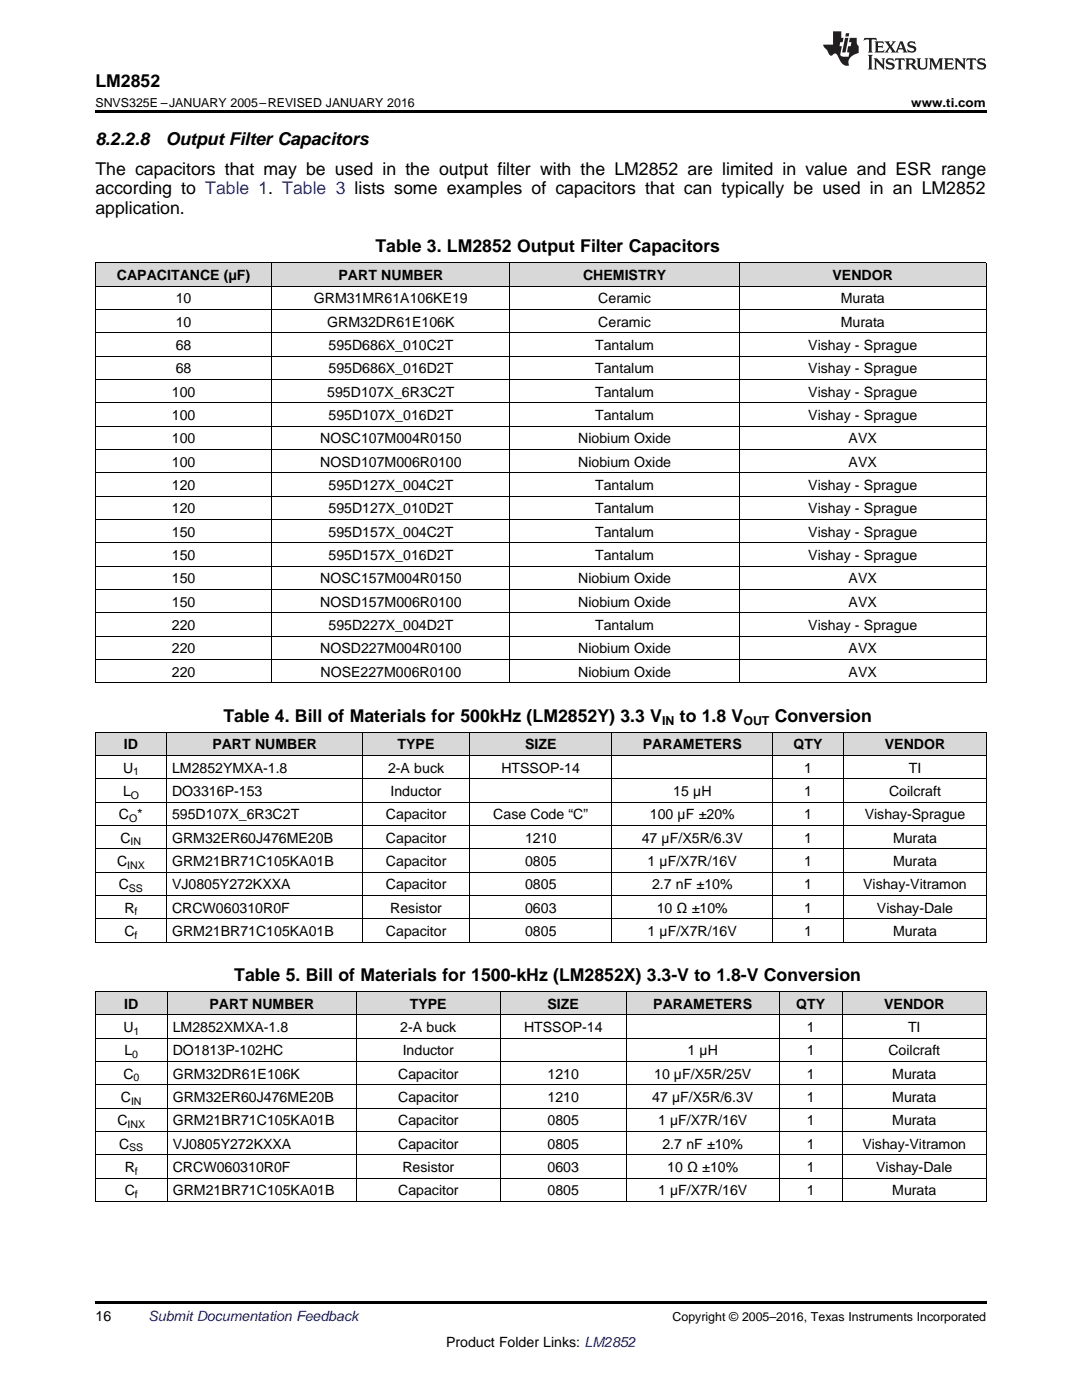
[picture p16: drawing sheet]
<svg xmlns="http://www.w3.org/2000/svg" width="216mm" height="279mm" viewBox="0 0 216 279" stroke-linecap="round" stroke-linejoin="round" font-family="sans-serif">
<defs><g id="words">
<g font-size="3.5">
<text x="19" y="17.3">LM2852</text>
<text x="19" y="28.9">8.2.2.8</text>
<text x="33.1" y="28.9">Output Filter Capacitors</text>
<text x="19" y="34.9">The capacitors that may be used in the output filter with the LM2852 are limited in value and ESR range</text>
<text x="19" y="38.8">according to Table 1. Table 3 lists some examples of capacitors that can typically be used in an LM2852</text>
<text x="19" y="42.7">application.</text>
<text x="74.9" y="50.4">Table 3. LM2852 Output Filter Capacitors</text>
<text x="44.6" y="144">Table 4. Bill of Materials for 500kHz (LM2852Y) 3.3 V</text>
<text x="135.6" y="144">to 1.8 V</text>
<text x="154.6" y="144">Conversion</text>
<text x="46.7" y="195.8">Table 5. Bill of Materials for 1500-kHz (LM2852X) 3.3-V to 1.8-V Conversion</text>
</g>
<g font-size="2.8">
<text x="23.3" y="55.9">CAPACITANCE (µF)</text>
<text x="67.6" y="55.9">PART NUMBER</text>
<text x="116.3" y="55.9">CHEMISTRY</text>
<text x="166.1" y="55.9">VENDOR</text>
<text x="35.1" y="60.5">10</text>
<text x="35.1" y="65.2">10</text>
<text x="62.6" y="60.5">GRM31MR61A106KE19</text>
<text x="65.3" y="65.2">GRM32DR61E106K</text>
<text x="119.4" y="60.5">Ceramic</text>
<text x="119.4" y="65.2">Ceramic</text>
<text x="167.8" y="60.5">Murata</text>
<text x="167.8" y="65.2">Murata</text>
<text x="35.1" y="69.8">68</text>
<text x="65.5" y="69.8">595D686X_010C2T</text>
<text x="118.7" y="69.8">Tantalum</text>
<text x="161.3" y="69.8">Vishay - Sprague</text>
<text x="35.1" y="74.5">68</text>
<text x="65.5" y="74.5">595D686X_016D2T</text>
<text x="118.7" y="74.5">Tantalum</text>
<text x="161.3" y="74.5">Vishay - Sprague</text>
<text x="34.3" y="79.2">100</text>
<text x="34.3" y="83.8">100</text>
<text x="65.3" y="79.2">595D107X_6R3C2T</text>
<text x="65.5" y="83.8">595D107X_016D2T</text>
<text x="118.7" y="79.2">Tantalum</text>
<text x="118.7" y="83.8">Tantalum</text>
<text x="161.3" y="79.2">Vishay - Sprague</text>
<text x="161.3" y="83.8">Vishay - Sprague</text>
<text x="34.3" y="88.5">100</text>
<text x="63.9" y="88.5">NOSC107M004R0150</text>
<text x="115.4" y="88.5">Niobium Oxide</text>
<text x="169.3" y="88.5">AVX</text>
<text x="34.3" y="93.1">100</text>
<text x="63.9" y="93.1">NOSD107M006R0100</text>
<text x="115.4" y="93.1">Niobium Oxide</text>
<text x="169.3" y="93.1">AVX</text>
<text x="34.3" y="97.8">120</text>
<text x="65.5" y="97.8">595D127X_004C2T</text>
<text x="118.7" y="97.8">Tantalum</text>
<text x="161.3" y="97.8">Vishay - Sprague</text>
<text x="34.3" y="102.4">120</text>
<text x="34.3" y="107.1">150</text>
<text x="65.5" y="102.4">595D127X_010D2T</text>
<text x="65.5" y="107.1">595D157X_004C2T</text>
<text x="118.7" y="102.4">Tantalum</text>
<text x="118.7" y="107.1">Tantalum</text>
<text x="161.3" y="102.4">Vishay - Sprague</text>
<text x="161.3" y="107.1">Vishay - Sprague</text>
<text x="34.3" y="111.8">150</text>
<text x="65.5" y="111.8">595D157X_016D2T</text>
<text x="118.7" y="111.8">Tantalum</text>
<text x="161.3" y="111.8">Vishay - Sprague</text>
<text x="34.3" y="116.4">150</text>
<text x="63.9" y="116.4">NOSC157M004R0150</text>
<text x="115.4" y="116.4">Niobium Oxide</text>
<text x="169.3" y="116.4">AVX</text>
<text x="34.3" y="121.1">150</text>
<text x="34.3" y="125.7">220</text>
<text x="63.9" y="121.1">NOSD157M006R0100</text>
<text x="65.5" y="125.7">595D227X_004D2T</text>
<text x="115.4" y="121.1">Niobium Oxide</text>
<text x="118.7" y="125.7">Tantalum</text>
<text x="161.3" y="125.7">Vishay - Sprague</text>
<text x="169.3" y="121.1">AVX</text>
<text x="34.3" y="130.4">220</text>
<text x="63.9" y="130.4">NOSD227M004R0100</text>
<text x="115.4" y="130.4">Niobium Oxide</text>
<text x="169.3" y="130.4">AVX</text>
<text x="34.3" y="135">220</text>
<text x="64" y="135">NOSE227M006R0100</text>
<text x="115.4" y="135">Niobium Oxide</text>
<text x="169.3" y="135">AVX</text>
<text x="24.7" y="149.5">ID</text>
<text x="42.4" y="149.5">PART NUMBER</text>
<text x="79.3" y="149.5">TYPE</text>
<text x="104.8" y="149.5">SIZE</text>
<text x="128.3" y="149.5">PARAMETERS</text>
<text x="158.4" y="149.5">QTY</text>
<text x="176.6" y="149.5">VENDOR</text>
<text x="24.6" y="154.2">U</text>
<text x="34.3" y="154.2">LM2852YMXA-1.8</text>
<text x="77.4" y="154.2">2-A buck</text>
<text x="100" y="154.2">HTSSOP-14</text>
<text x="160.5" y="154.2">1</text>
<text x="181.3" y="154.2">TI</text>
<text x="24.6" y="158.9">L</text>
<text x="34.3" y="158.9">DO3316P-153</text>
<text x="77.9" y="158.9">Inductor</text>
<text x="134.3" y="158.9">15 µH</text>
<text x="160.5" y="158.9">1</text>
<text x="177.4" y="158.9">Coilcraft</text>
<text x="23.7" y="163.5">C *</text>
<text x="34.3" y="163.5">595D107X_6R3C2T</text>
<text x="77" y="163.5">Capacitor</text>
<text x="98.4" y="163.5">Case Code “C”</text>
<text x="129.7" y="163.5">100 µF ±20%</text>
<text x="160.5" y="163.5">1</text>
<text x="172.5" y="163.5">Vishay-Sprague</text>
<text x="23.4" y="172.8">C</text>
<text x="24.1" y="168.2">C</text>
<text x="34.3" y="168.2">GRM32ER60J476ME20B</text>
<text x="34.3" y="172.8">GRM21BR71C105KA01B</text>
<text x="77" y="168.2">Capacitor</text>
<text x="77" y="172.8">Capacitor</text>
<text x="104.8" y="168.2">1210</text>
<text x="104.8" y="172.8">0805</text>
<text x="128.1" y="168.2">47 µF/X5R/6.3V</text>
<text x="129.2" y="172.8">1 µF/X7R/16V</text>
<text x="160.5" y="168.2">1</text>
<text x="160.5" y="172.8">1</text>
<text x="178.2" y="168.2">Murata</text>
<text x="178.2" y="172.8">Murata</text>
<text x="23.7" y="177.5">C</text>
<text x="34.3" y="177.5">VJ0805Y272KXXA</text>
<text x="77" y="177.5">Capacitor</text>
<text x="104.8" y="177.5">0805</text>
<text x="130.1" y="177.5">2.7 nF ±10%</text>
<text x="160.5" y="177.5">1</text>
<text x="172.2" y="177.5">Vishay-Vitramon</text>
<text x="24.8" y="182.1">R</text>
<text x="34.3" y="182.1">CRCW060310R0F</text>
<text x="77.9" y="182.1">Resistor</text>
<text x="104.8" y="182.1">0603</text>
<text x="131.1" y="182.1">10 Ω ±10%</text>
<text x="160.5" y="182.1">1</text>
<text x="175" y="182.1">Vishay-Dale</text>
<text x="24.8" y="186.8">C</text>
<text x="34.3" y="186.8">GRM21BR71C105KA01B</text>
<text x="77" y="186.8">Capacitor</text>
<text x="104.8" y="186.8">0805</text>
<text x="129.2" y="186.8">1 µF/X7R/16V</text>
<text x="160.5" y="186.8">1</text>
<text x="178.2" y="186.8">Murata</text>
<text x="24.8" y="201.3">ID</text>
<text x="41.8" y="201.3">PART NUMBER</text>
<text x="81.8" y="201.3">TYPE</text>
<text x="109.3" y="201.3">SIZE</text>
<text x="130.4" y="201.3">PARAMETERS</text>
<text x="158.9" y="201.3">QTY</text>
<text x="176.4" y="201.3">VENDOR</text>
<text x="24.6" y="206">U</text>
<text x="34.5" y="206">LM2852XMXA-1.8</text>
<text x="79.9" y="206">2-A buck</text>
<text x="104.6" y="206">HTSSOP-14</text>
<text x="161" y="206">1</text>
<text x="181.2" y="206">TI</text>
<text x="24.6" y="215.3">C</text>
<text x="24.8" y="210.6">L</text>
<text x="34.5" y="210.6">DO1813P-102HC</text>
<text x="34.5" y="215.3">GRM32DR61E106K</text>
<text x="79.4" y="215.3">Capacitor</text>
<text x="80.4" y="210.6">Inductor</text>
<text x="109.3" y="215.3">1210</text>
<text x="130.5" y="215.3">10 µF/X5R/25V</text>
<text x="137.2" y="210.6">1 µH</text>
<text x="161" y="210.6">1</text>
<text x="161" y="215.3">1</text>
<text x="177.3" y="210.6">Coilcraft</text>
<text x="178" y="215.3">Murata</text>
<text x="24.1" y="219.9">C</text>
<text x="34.5" y="219.9">GRM32ER60J476ME20B</text>
<text x="79.4" y="219.9">Capacitor</text>
<text x="109.3" y="219.9">1210</text>
<text x="130.1" y="219.9">47 µF/X5R/6.3V</text>
<text x="161" y="219.9">1</text>
<text x="178" y="219.9">Murata</text>
<text x="23.4" y="224.6">C</text>
<text x="34.5" y="224.6">GRM21BR71C105KA01B</text>
<text x="79.4" y="224.6">Capacitor</text>
<text x="109.3" y="224.6">0805</text>
<text x="131.3" y="224.6">1 µF/X7R/16V</text>
<text x="161" y="224.6">1</text>
<text x="178" y="224.6">Murata</text>
<text x="23.8" y="229.2">C</text>
<text x="24.9" y="233.9">R</text>
<text x="34.5" y="229.2">VJ0805Y272KXXA</text>
<text x="34.5" y="233.9">CRCW060310R0F</text>
<text x="79.4" y="229.2">Capacitor</text>
<text x="80.3" y="233.9">Resistor</text>
<text x="109.3" y="229.2">0805</text>
<text x="109.3" y="233.9">0603</text>
<text x="132.2" y="229.2">2.7 nF ±10%</text>
<text x="133.1" y="233.9">10 Ω ±10%</text>
<text x="161" y="229.2">1</text>
<text x="161" y="233.9">1</text>
<text x="172.1" y="229.2">Vishay-Vitramon</text>
<text x="174.8" y="233.9">Vishay-Dale</text>
<text x="24.9" y="238.5">C</text>
<text x="34.5" y="238.5">GRM21BR71C105KA01B</text>
<text x="79.4" y="238.5">Capacitor</text>
<text x="109.3" y="238.5">0805</text>
<text x="131.3" y="238.5">1 µF/X7R/16V</text>
<text x="161" y="238.5">1</text>
<text x="178" y="238.5">Murata</text>
<text x="19" y="263.6">16</text>
<text x="89" y="268.9">Product Folder Links: LM2852</text>
</g>
<text font-size="2.8" fill="#0000c8" x="29.6" y="263.6">Submit Documentation Feedback</text>
<g font-size="2.5">
<text x="19" y="21.4">SNVS325E –JANUARY 2005–REVISED JANUARY 2016</text>
<text x="181.8" y="21.4">www.ti.com</text>
<text x="132.1" y="144.7">IN</text>
<text x="148.3" y="144.7">OUT</text>
<text x="134.2" y="263.6">Copyright © 2005–2016, Texas Instruments Incorporated</text>
</g>
<g font-size="2.1">
<text x="26.6" y="154.8">1</text>
<text x="26.1" y="159.4">O</text>
<text x="25.8" y="164.1">O</text>
<text x="25.4" y="173.4">INX</text>
<text x="26.1" y="168.7">IN</text>
<text x="25.7" y="178">SS</text>
<text x="26.8" y="182.7">f</text>
<text x="26.8" y="187.4">f</text>
<text x="26.6" y="206.5">1</text>
<text x="26.4" y="211.2">0</text>
<text x="26.6" y="215.8">0</text>
<text x="26.1" y="220.5">IN</text>
<text x="25.4" y="225.1">INX</text>
<text x="25.8" y="229.8">SS</text>
<text x="26.9" y="234.5">f</text>
<text x="26.9" y="239.1">f</text>
</g>
</g></defs>
<g fill="#d8d8d8">
<path d="M19 197.9h14.4v4.7h-14.4z"/>
<path d="M33.4 197.9h37.7v4.7h-37.7z"/>
<path d="M71.1 197.9h28.7v4.7h-28.7z"/>
<path d="M99.8 197.9h25.2v4.7h-25.2z"/>
<path d="M125 197.9h30.5v4.7h-30.5z"/>
<path d="M155.5 197.9h12.6v4.7h-12.6z"/>
<path d="M168.1 197.9h28.7v4.7h-28.7z"/>
<path d="M19 146.2h14.3v4.6h-14.3z"/>
<path d="M33.3 146.2h39.1v4.6h-39.1z"/>
<path d="M72.4 146.2h21.3v4.6h-21.3z"/>
<path d="M93.7 146.2h28.5v4.6h-28.5z"/>
<path d="M122.2 146.2h32v4.6h-32z"/>
<path d="M154.2 146.2h14.2v4.6h-14.2z"/>
<path d="M168.4 146.2h28.4v4.6h-28.4z"/>
<path d="M19 52.5h35.3v4.7h-35.3z"/>
<path d="M54.3 52.5h47.5v4.7h-47.5z"/>
<path d="M101.8 52.5h45.7v4.7h-45.7z"/>
<path d="M147.5 52.5h49.3v4.7h-49.3z"/>
</g>
<g fill="#000">
<path d="M19 22h177.8v.5h-177.8zM19 136.3h.2zM101.7 136.3h.1zM147.4 136.3h.1zM196.7 136.3h.1zM19 188l.2 .1zM72.3 188l.1 .1zM93.6 188l.1 .1zM122.1 188l.1 .1zM154.1 188l.1 .1zM168.3 188l.1 .1zM196.7 188l.1 .1z"/>
<path d="M19 239.8h.2zM71 239.8h.1zM99.7 239.8h.1zM124.9 239.8h.1zM155.4 239.8h.1zM168 239.8h.1zM196.7 239.8h.1zM19 259.7h177.8v.5h-177.8z"/>
</g>
<g fill="none" stroke="#000" stroke-width=".2">
<path d="M19 57.1h177.8M19 52.4h177.8M19.1 52.5v83.8M54.2 52.5v83.8M101.7 52.5v83.8M147.5 52.5v83.8M196.8 52.5v83.8M19 75.7h177.8M19 71.1h177.8M19 66.4h177.8M19 61.8h177.8M19 99h177.8"/>
<path d="M19 94.4h177.8M19 89.7h177.8M19 85h177.8M19 80.4h177.8M19 117.6h177.8M19 113h177.8M19 108.3h177.8M19 103.7h177.8M19 136.3h177.8M19 131.6h177.8M19 126.9h177.8M19 122.3h177.8"/>
<path d="M19 146.1h177.8v42M19 155.4h177.8M19 150.8h177.8M19.1 146.1v42M33.2 146.1v42M72.3 146.1v42M93.6 146.1v42M122.1 146.1v42M154.1 146.1v42M168.3 146.1v42M19 178.7h177.8M19 174h177.8"/>
<path d="M19 169.4h177.8M19 164.7h177.8M19 160.1h177.8M19 197.9h177.8M19 188h177.8M19 183.4h177.8M19.1 197.9v41.9M33.4 197.9v41.9M71.1 197.9v41.9M99.8 197.9v41.9M124.9 197.9v41.9M155.5 197.9v41.9"/>
<path d="M168 197.9v41.9M196.8 197.9v41.9M19 216.5h177.8M19 211.8h177.8M19 207.2h177.8M19 202.5h177.8M19 239.8h177.8M19 235.1h177.8M19 230.5h177.8M19 225.8h177.8M19 221.1h177.8"/>
</g>
<g fill="#231f20">
<path d="M172.5 7.6l-.1 .5 .4-.2h.6v.1v2.1l-.2 .4h.9l-.2-.4v-2.1l.1-.1h.5l.5 .2-.2-.5zM174.5 8.3l.2 .3v1.5l-.2 .4h1.8l.2-.6a1.04 1.04 0 0 1-1.3 .2v-.7h.6l.3 .2v-.6l-.3 .2h-.6v-.6l.8-.1 .4 .3-.2-.5zM176.5 8.3l.9 1.1-.9 1.1h.8l-.2-.2 .4-.7 .5 .7-.2 .2h1.5l-.2-.2 .2-.4h.9l.1 .4-.2 .2h1l-.3-.3-.7-1.9h-.5l-.9 2-.8-1 .9-1h-.8l.1 .3-.4 .5-.3-.6 .1-.2zM179.7 8.6l.4 1h-.7zM181.3 8.4a.63 .63 0 0 0-.2 .7 .63 .63 0 0 0 .6 .4l.6 .2 .1 .2a.75 .75 0 0 1-.7 .4 .75 .75 0 0 1-.6-.5l.1 .7 .1-.1a1.11 1.11 0 0 0 1.5-.6 1.13 1.13 0 0 0-1.2-.8l-.1-.4a1.04 1.04 0 0 1 1.2 .2l-.2-.5-.2 .1-.4-.2zM173.2 10.9l.2 .4v2.2l-.2 .4h1l-.3-.4v-2.2l.3-.4zM174.3 11.6l.3 .4v1.5l-.3 .4h.8l-.2-.4v-1.3l1.5 1.7v-1.9l.2-.4h-.7l.2 .4v.9l-1.1-1.3zM177 11.8a.62 .62 0 0 0-.2 .7 .62 .62 0 0 0 .6 .4l.6 .1 .1 .3a.76 .76 0 0 1-.7 .3 .76 .76 0 0 1-.7-.4l.2 .7 .1-.1a1.11 1.11 0 0 0 1.5-.6 1.13 1.13 0 0 0-1.2-.8l-.1-.4a1.04 1.04 0 0 1 1.2 .2l-.2-.6-.2 .1-.5-.1zM178.7 11.6l-.2 .6a.61 .61 0 0 1 .8-.3v1.6l-.2 .4h.9l-.2-.4v-1.6a.63 .63 0 0 1 .7 .3l-.1-.6zM180.6 11.6l.3 .4v1.5l-.3 .4h1l-.2-.2-.1-.8 .6 .2a.76 .76 0 0 0 1.2 .7l-1-1a.58 .58 0 0 0 .6-.5 .58 .58 0 0 0-.5-.6zM181.4 11.9h.1a.45 .45 0 0 1 .5 .1 .45 .45 0 0 1 .1 .5l-.8 .2zM182.9 11.6l.2 .2a2.17 2.17 0 0 0 .3 1.9 .99 .99 0 0 0 1.6-.6v-1.1l.2-.4h-.7l.2 .2a1.92 1.92 0 0 1-.2 1.8 .6 .6 0 0 1-.9-.5v-1.1l.2-.4zM185.4 11.6l.2 .4v1.5l-.2 .4h.7l-.2-.4v-1.4l.8 1.8 .8-1.8v1.4l-.2 .4h.9l-.2-.4v-1.5l.2-.4h-.8l-.6 1.5-.6-1.5zM188.4 11.6l.2 .4v1.5l-.2 .4h1.8l.1-.6a1.04 1.04 0 0 1-1.2 .1v-.6h.5l.4 .2v-.6l-.4 .2h-.5v-.7h.8l.3 .3-.1-.6zM190.5 11.6l.2 .4v1.5l-.2 .4h.7l-.2-.4v-1.3l1.5 1.7v-1.9l.2-.4h-.7l.2 .4v.9l-1.1-1.3zM192.9 11.6l-.1 .6a.61 .61 0 0 1 .7-.3l.1 1.6-.3 .4h1l-.3-.4 .1-1.6a.63 .63 0 0 1 .7 .3l-.1-.6zM195.2 11.8a.62 .62 0 0 0-.2 .7 .62 .62 0 0 0 .6 .4l.6 .1 .1 .3a.76 .76 0 0 1-.7 .3 .76 .76 0 0 1-.6-.4l.1 .7 .1-.1a1.11 1.11 0 0 0 1.6-.6 1.13 1.13 0 0 0-1.3-.8l-.1-.4a1.04 1.04 0 0 1 1.2 .2l-.1-.6-.2 .1-.5-.1z"/>
<path d="M166.2 6.3v2.6h-1.9v.4l.8 .9a.91 .91 0 0 0 1 .8 .56 .56 0 0 1 .5-.3 .56 .56 0 0 1 .5 .3l.4 .8a1.53 1.53 0 0 0 1.9 1.2 1.54 1.54 0 0 1 1-2.1l.9-.3v-1.4a1.52 1.52 0 0 1-.4-1.6h-1.3l-.2 .8h.5l-.2 .8h-.5l-.1 1v.2l.4 .1-.2 .8a1.93 1.93 0 0 1-1.6-.3l.3-1.8h-.5l.2-.8h.4l.2-.8h-.4v-1.3zM168.6 7.6l-.6 2.9h.7l.6-2.9zM168.8 6.6l-.1 .7h.6l.2-.7z"/>
</g>
<use href="#words"/>
</svg>
